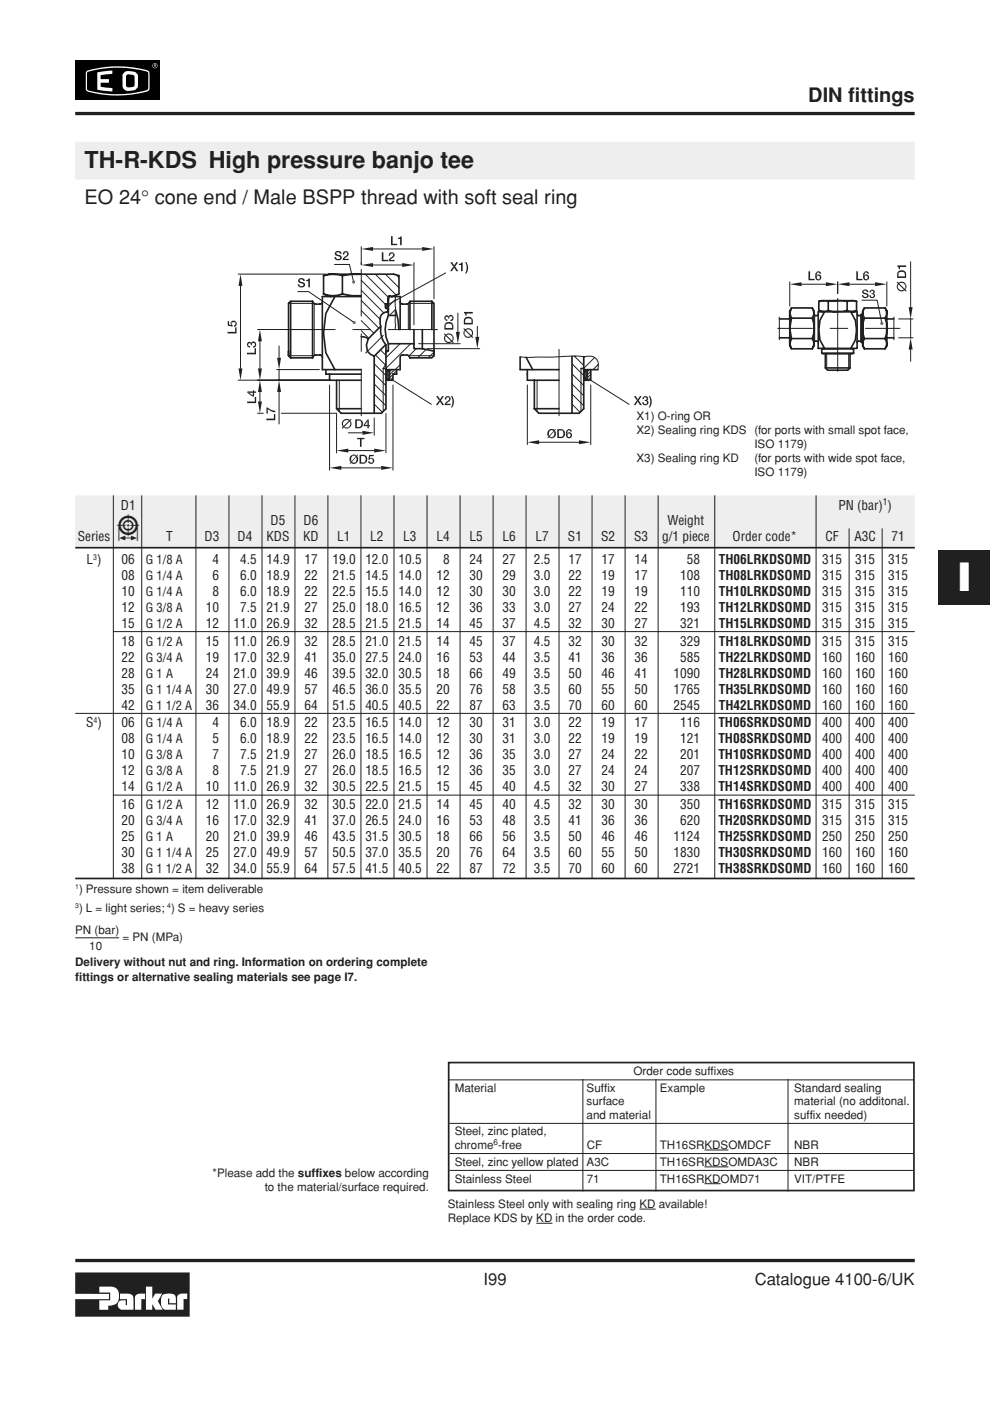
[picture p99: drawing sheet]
<svg xmlns="http://www.w3.org/2000/svg" width="210mm" height="297mm" viewBox="0 0 210 297" stroke-linecap="round" stroke-linejoin="round" font-family="sans-serif">
<defs><g id="words">
<text font-size="8.5" fill="#fff" x="203.1" y="125.2">I</text>
<text font-size="7.1" fill="#231f20" x="24.8" y="114.8">5</text>
<text font-size="4.9" fill="#231f20" x="17.9" y="35.6">TH-R-KDS High pressure banjo tee</text>
<g font-size="4.2" fill="#231f20">
<text x="171.4" y="21.6">DIN fittings</text>
<text x="17.9" y="43.3">EO 24° cone end / Male BSPP thread with soft seal ring</text>
</g>
<g font-size="3.5" fill="#231f20">
<text x="102.5" y="272.4">I99</text>
<text x="160" y="272.4">Catalogue 4100-6/UK</text>
</g>
<g font-size="2.8" fill="#231f20">
<text x="25.6" y="108">D1</text>
<text x="57.4" y="111.4">D5</text>
<text x="64.4" y="111.4">D6</text>
<text x="141.5" y="111.4">Weight</text>
<text x="177.7" y="108">PN (bar) )</text>
<text x="16.5" y="114.8">Series</text>
<text x="18.4" y="119.6">L )</text>
<text x="25.8" y="119.6">06</text>
<text x="35.2" y="114.8">T</text>
<text x="43.4" y="114.8">D3</text>
<text x="45" y="119.6">4</text>
<text x="50.4" y="114.8">D4</text>
<text x="50.9" y="119.6">4.5</text>
<text x="56.5" y="119.6">14.9</text>
<text x="56.5" y="114.8">KDS</text>
<text x="64.3" y="114.8">KD</text>
<text x="64.5" y="119.6">17</text>
<text x="70.5" y="119.6">19.0</text>
<text x="71.5" y="114.8">L1</text>
<text x="77.5" y="119.6">12.0</text>
<text x="78.5" y="114.8">L2</text>
<text x="84.5" y="119.6">10.5</text>
<text x="85.5" y="114.8">L3</text>
<text x="92.5" y="114.8">L4</text>
<text x="93.9" y="119.6">8</text>
<text x="99.5" y="114.8">L5</text>
<text x="99.5" y="119.6">24</text>
<text x="106.5" y="114.8">L6</text>
<text x="106.5" y="119.6">27</text>
<text x="113.2" y="119.6">2.5</text>
<text x="113.5" y="114.8">L7</text>
<text x="120.4" y="114.8">S1</text>
<text x="120.5" y="119.6">17</text>
<text x="127.4" y="114.8">S2</text>
<text x="127.5" y="119.6">17</text>
<text x="134.4" y="114.8">S3</text>
<text x="134.5" y="119.6">14</text>
<text x="140.4" y="114.8">g/1 piece</text>
<text x="145.6" y="119.6">58</text>
<text x="152.4" y="119.6">TH06LRKDSOMD</text>
<text x="155.3" y="114.8">Order code*</text>
<text x="174.3" y="119.6">315</text>
<text x="175" y="114.8">CF</text>
<text x="181.2" y="114.8">A3C</text>
<text x="181.3" y="119.6">315</text>
<text x="188.3" y="119.6">315</text>
<text x="189" y="114.8">71</text>
<text x="25.8" y="123">08</text>
<text x="45" y="123">6</text>
<text x="50.9" y="123">6.0</text>
<text x="56.5" y="123">18.9</text>
<text x="64.5" y="123">22</text>
<text x="70.5" y="123">21.5</text>
<text x="77.5" y="123">14.5</text>
<text x="84.5" y="123">14.0</text>
<text x="92.5" y="123">12</text>
<text x="99.5" y="123">30</text>
<text x="106.5" y="123">29</text>
<text x="113.2" y="123">3.0</text>
<text x="120.5" y="123">22</text>
<text x="127.5" y="123">19</text>
<text x="134.5" y="123">17</text>
<text x="144.2" y="123">108</text>
<text x="152.4" y="123">TH08LRKDSOMD</text>
<text x="174.3" y="123">315</text>
<text x="181.3" y="123">315</text>
<text x="188.3" y="123">315</text>
<text x="25.8" y="126.3">10</text>
<text x="25.8" y="129.7">12</text>
<text x="43.6" y="129.7">10</text>
<text x="45" y="126.3">8</text>
<text x="50.9" y="126.3">6.0</text>
<text x="50.9" y="129.7">7.5</text>
<text x="56.5" y="126.3">18.9</text>
<text x="56.5" y="129.7">21.9</text>
<text x="64.5" y="126.3">22</text>
<text x="64.5" y="129.7">27</text>
<text x="70.5" y="126.3">22.5</text>
<text x="70.5" y="129.7">25.0</text>
<text x="77.5" y="126.3">15.5</text>
<text x="77.5" y="129.7">18.0</text>
<text x="84.5" y="126.3">14.0</text>
<text x="84.5" y="129.7">16.5</text>
<text x="92.5" y="126.3">12</text>
<text x="92.5" y="129.7">12</text>
<text x="99.5" y="126.3">30</text>
<text x="99.5" y="129.7">36</text>
<text x="106.5" y="126.3">30</text>
<text x="106.5" y="129.7">33</text>
<text x="113.2" y="129.7">3.0</text>
<text x="113.2" y="126.3">3.0</text>
<text x="120.5" y="129.7">27</text>
<text x="120.5" y="126.3">22</text>
<text x="127.5" y="129.7">24</text>
<text x="127.5" y="126.3">19</text>
<text x="134.5" y="126.3">19</text>
<text x="134.5" y="129.7">22</text>
<text x="144.2" y="126.3">110</text>
<text x="144.2" y="129.7">193</text>
<text x="152.4" y="126.3">TH10LRKDSOMD</text>
<text x="152.4" y="129.7">TH12LRKDSOMD</text>
<text x="174.3" y="126.3">315</text>
<text x="174.3" y="129.7">315</text>
<text x="181.3" y="126.3">315</text>
<text x="181.3" y="129.7">315</text>
<text x="188.3" y="126.3">315</text>
<text x="188.3" y="129.7">315</text>
<text x="25.8" y="133.1">15</text>
<text x="25.8" y="136.9">18</text>
<text x="43.6" y="133.1">12</text>
<text x="43.6" y="136.9">15</text>
<text x="49.5" y="133.1">11.0</text>
<text x="49.5" y="136.9">11.0</text>
<text x="56.5" y="133.1">26.9</text>
<text x="56.5" y="136.9">26.9</text>
<text x="64.5" y="133.1">32</text>
<text x="64.5" y="136.9">32</text>
<text x="70.5" y="133.1">28.5</text>
<text x="70.5" y="136.9">28.5</text>
<text x="77.5" y="133.1">21.5</text>
<text x="77.5" y="136.9">21.0</text>
<text x="84.5" y="133.1">21.5</text>
<text x="84.5" y="136.9">21.5</text>
<text x="92.5" y="133.1">14</text>
<text x="92.5" y="136.9">14</text>
<text x="99.5" y="133.1">45</text>
<text x="99.5" y="136.9">45</text>
<text x="106.5" y="133.1">37</text>
<text x="106.5" y="136.9">37</text>
<text x="113.2" y="133.1">4.5</text>
<text x="113.2" y="136.9">4.5</text>
<text x="120.5" y="133.1">32</text>
<text x="120.5" y="136.9">32</text>
<text x="127.5" y="133.1">30</text>
<text x="127.5" y="136.9">30</text>
<text x="134.5" y="133.1">27</text>
<text x="134.5" y="136.9">32</text>
<text x="144.2" y="133.1">321</text>
<text x="144.2" y="136.9">329</text>
<text x="152.4" y="133.1">TH15LRKDSOMD</text>
<text x="152.4" y="136.9">TH18LRKDSOMD</text>
<text x="174.3" y="133.1">315</text>
<text x="174.3" y="136.9">315</text>
<text x="181.3" y="133.1">315</text>
<text x="181.3" y="136.9">315</text>
<text x="188.3" y="133.1">315</text>
<text x="188.3" y="136.9">315</text>
<text x="25.8" y="140.3">22</text>
<text x="25.8" y="143.7">28</text>
<text x="43.6" y="140.3">19</text>
<text x="43.6" y="143.7">24</text>
<text x="49.5" y="140.3">17.0</text>
<text x="49.5" y="143.7">21.0</text>
<text x="56.5" y="140.3">32.9</text>
<text x="56.5" y="143.7">39.9</text>
<text x="64.5" y="140.3">41</text>
<text x="64.5" y="143.7">46</text>
<text x="70.5" y="140.3">35.0</text>
<text x="70.5" y="143.7">39.5</text>
<text x="77.5" y="140.3">27.5</text>
<text x="77.5" y="143.7">32.0</text>
<text x="84.5" y="140.3">24.0</text>
<text x="84.5" y="143.7">30.5</text>
<text x="92.5" y="140.3">16</text>
<text x="92.5" y="143.7">18</text>
<text x="99.5" y="140.3">53</text>
<text x="99.5" y="143.7">66</text>
<text x="106.5" y="140.3">44</text>
<text x="106.5" y="143.7">49</text>
<text x="113.2" y="140.3">3.5</text>
<text x="113.2" y="143.7">3.5</text>
<text x="120.5" y="140.3">41</text>
<text x="120.5" y="143.7">50</text>
<text x="127.5" y="140.3">36</text>
<text x="127.5" y="143.7">46</text>
<text x="134.5" y="140.3">36</text>
<text x="134.5" y="143.7">41</text>
<text x="142.8" y="143.7">1090</text>
<text x="144.2" y="140.3">585</text>
<text x="152.4" y="140.3">TH22LRKDSOMD</text>
<text x="152.4" y="143.7">TH28LRKDSOMD</text>
<text x="174.3" y="140.3">160</text>
<text x="174.3" y="143.7">160</text>
<text x="181.3" y="140.3">160</text>
<text x="181.3" y="143.7">160</text>
<text x="188.3" y="140.3">160</text>
<text x="188.3" y="143.7">160</text>
<text x="25.8" y="147.1">35</text>
<text x="43.6" y="147.1">30</text>
<text x="49.5" y="147.1">27.0</text>
<text x="56.5" y="147.1">49.9</text>
<text x="64.5" y="147.1">57</text>
<text x="70.5" y="147.1">46.5</text>
<text x="77.5" y="147.1">36.0</text>
<text x="84.5" y="147.1">35.5</text>
<text x="92.5" y="147.1">20</text>
<text x="99.5" y="147.1">76</text>
<text x="106.5" y="147.1">58</text>
<text x="113.2" y="147.1">3.5</text>
<text x="120.5" y="147.1">60</text>
<text x="127.5" y="147.1">55</text>
<text x="134.5" y="147.1">50</text>
<text x="142.8" y="147.1">1765</text>
<text x="152.4" y="147.1">TH35LRKDSOMD</text>
<text x="174.3" y="147.1">160</text>
<text x="181.3" y="147.1">160</text>
<text x="188.3" y="147.1">160</text>
<text x="18.3" y="154.2">S )</text>
<text x="25.8" y="150.4">42</text>
<text x="25.8" y="154.2">06</text>
<text x="43.6" y="150.4">36</text>
<text x="45" y="154.2">4</text>
<text x="49.5" y="150.4">34.0</text>
<text x="50.9" y="154.2">6.0</text>
<text x="56.5" y="150.4">55.9</text>
<text x="56.5" y="154.2">18.9</text>
<text x="64.5" y="150.4">64</text>
<text x="64.5" y="154.2">22</text>
<text x="70.5" y="150.4">51.5</text>
<text x="70.5" y="154.2">23.5</text>
<text x="77.5" y="150.4">40.5</text>
<text x="77.5" y="154.2">16.5</text>
<text x="84.5" y="150.4">40.5</text>
<text x="84.5" y="154.2">14.0</text>
<text x="92.5" y="150.4">22</text>
<text x="92.5" y="154.2">12</text>
<text x="99.5" y="150.4">87</text>
<text x="99.5" y="154.2">30</text>
<text x="106.5" y="150.4">63</text>
<text x="106.5" y="154.2">31</text>
<text x="113.2" y="150.4">3.5</text>
<text x="113.2" y="154.2">3.0</text>
<text x="120.5" y="150.4">70</text>
<text x="120.5" y="154.2">22</text>
<text x="127.5" y="150.4">60</text>
<text x="127.5" y="154.2">19</text>
<text x="134.5" y="150.4">60</text>
<text x="134.5" y="154.2">17</text>
<text x="142.8" y="150.4">2545</text>
<text x="144.2" y="154.2">116</text>
<text x="152.3" y="154.2">TH06SRKDSOMD</text>
<text x="152.4" y="150.4">TH42LRKDSOMD</text>
<text x="174.3" y="154.2">400</text>
<text x="174.3" y="150.4">160</text>
<text x="181.3" y="150.4">160</text>
<text x="181.3" y="154.2">400</text>
<text x="188.3" y="150.4">160</text>
<text x="188.3" y="154.2">400</text>
<text x="25.8" y="157.6">08</text>
<text x="25.8" y="161">10</text>
<text x="45" y="157.6">5</text>
<text x="45" y="161">7</text>
<text x="50.9" y="157.6">6.0</text>
<text x="50.9" y="161">7.5</text>
<text x="56.5" y="157.6">18.9</text>
<text x="56.5" y="161">21.9</text>
<text x="64.5" y="157.6">22</text>
<text x="64.5" y="161">27</text>
<text x="70.5" y="157.6">23.5</text>
<text x="70.5" y="161">26.0</text>
<text x="77.5" y="157.6">16.5</text>
<text x="77.5" y="161">18.5</text>
<text x="84.5" y="157.6">14.0</text>
<text x="84.5" y="161">16.5</text>
<text x="92.5" y="157.6">12</text>
<text x="92.5" y="161">12</text>
<text x="99.5" y="157.6">30</text>
<text x="99.5" y="161">36</text>
<text x="106.5" y="157.6">31</text>
<text x="106.5" y="161">35</text>
<text x="113.2" y="157.6">3.0</text>
<text x="113.2" y="161">3.0</text>
<text x="120.5" y="157.6">22</text>
<text x="120.5" y="161">27</text>
<text x="127.5" y="157.6">19</text>
<text x="127.5" y="161">24</text>
<text x="134.5" y="157.6">19</text>
<text x="134.5" y="161">22</text>
<text x="144.2" y="157.6">121</text>
<text x="144.2" y="161">201</text>
<text x="152.3" y="157.6">TH08SRKDSOMD</text>
<text x="152.3" y="161">TH10SRKDSOMD</text>
<text x="174.3" y="157.6">400</text>
<text x="174.3" y="161">400</text>
<text x="181.3" y="157.6">400</text>
<text x="181.3" y="161">400</text>
<text x="188.3" y="157.6">400</text>
<text x="188.3" y="161">400</text>
<text x="25.8" y="164.4">12</text>
<text x="25.8" y="167.8">14</text>
<text x="43.6" y="167.8">10</text>
<text x="45" y="164.4">8</text>
<text x="49.5" y="167.8">11.0</text>
<text x="50.9" y="164.4">7.5</text>
<text x="56.5" y="164.4">21.9</text>
<text x="56.5" y="167.8">26.9</text>
<text x="64.5" y="164.4">27</text>
<text x="64.5" y="167.8">32</text>
<text x="70.5" y="164.4">26.0</text>
<text x="70.5" y="167.8">30.5</text>
<text x="77.5" y="164.4">18.5</text>
<text x="77.5" y="167.8">22.5</text>
<text x="84.5" y="164.4">16.5</text>
<text x="84.5" y="167.8">21.5</text>
<text x="92.5" y="164.4">12</text>
<text x="92.5" y="167.8">15</text>
<text x="99.5" y="164.4">36</text>
<text x="99.5" y="167.8">45</text>
<text x="106.5" y="164.4">35</text>
<text x="106.5" y="167.8">40</text>
<text x="113.2" y="167.8">4.5</text>
<text x="113.2" y="164.4">3.0</text>
<text x="120.5" y="167.8">32</text>
<text x="120.5" y="164.4">27</text>
<text x="127.5" y="167.8">30</text>
<text x="127.5" y="164.4">24</text>
<text x="134.5" y="164.4">24</text>
<text x="134.5" y="167.8">27</text>
<text x="144.2" y="164.4">207</text>
<text x="144.2" y="167.8">338</text>
<text x="152.3" y="164.4">TH12SRKDSOMD</text>
<text x="152.3" y="167.8">TH14SRKDSOMD</text>
<text x="174.3" y="164.4">400</text>
<text x="174.3" y="167.8">400</text>
<text x="181.3" y="164.4">400</text>
<text x="181.3" y="167.8">400</text>
<text x="188.3" y="164.4">400</text>
<text x="188.3" y="167.8">400</text>
<text x="25.8" y="171.6">16</text>
<text x="43.6" y="171.6">12</text>
<text x="49.5" y="171.6">11.0</text>
<text x="56.5" y="171.6">26.9</text>
<text x="64.5" y="171.6">32</text>
<text x="70.5" y="171.6">30.5</text>
<text x="77.5" y="171.6">22.0</text>
<text x="84.5" y="171.6">21.5</text>
<text x="92.5" y="171.6">14</text>
<text x="99.5" y="171.6">45</text>
<text x="106.5" y="171.6">40</text>
<text x="113.2" y="171.6">4.5</text>
<text x="120.5" y="171.6">32</text>
<text x="127.5" y="171.6">30</text>
<text x="134.5" y="171.6">30</text>
<text x="144.2" y="171.6">350</text>
<text x="152.3" y="171.6">TH16SRKDSOMD</text>
<text x="174.3" y="171.6">315</text>
<text x="181.3" y="171.6">315</text>
<text x="188.3" y="171.6">315</text>
<text x="25.8" y="175">20</text>
<text x="25.8" y="178.3">25</text>
<text x="43.6" y="175">16</text>
<text x="43.6" y="178.3">20</text>
<text x="49.5" y="175">17.0</text>
<text x="49.5" y="178.3">21.0</text>
<text x="56.5" y="175">32.9</text>
<text x="56.5" y="178.3">39.9</text>
<text x="64.5" y="175">41</text>
<text x="64.5" y="178.3">46</text>
<text x="70.5" y="175">37.0</text>
<text x="70.5" y="178.3">43.5</text>
<text x="77.5" y="175">26.5</text>
<text x="77.5" y="178.3">31.5</text>
<text x="84.5" y="175">24.0</text>
<text x="84.5" y="178.3">30.5</text>
<text x="92.5" y="175">16</text>
<text x="92.5" y="178.3">18</text>
<text x="99.5" y="175">53</text>
<text x="99.5" y="178.3">66</text>
<text x="106.5" y="175">48</text>
<text x="106.5" y="178.3">56</text>
<text x="113.2" y="175">3.5</text>
<text x="113.2" y="178.3">3.5</text>
<text x="120.5" y="175">41</text>
<text x="120.5" y="178.3">50</text>
<text x="127.5" y="175">36</text>
<text x="127.5" y="178.3">46</text>
<text x="134.5" y="175">36</text>
<text x="134.5" y="178.3">46</text>
<text x="142.8" y="178.3">1124</text>
<text x="144.2" y="175">620</text>
<text x="152.3" y="175">TH20SRKDSOMD</text>
<text x="152.3" y="178.3">TH25SRKDSOMD</text>
<text x="174.3" y="175">315</text>
<text x="174.3" y="178.3">250</text>
<text x="181.3" y="175">315</text>
<text x="181.3" y="178.3">250</text>
<text x="188.3" y="175">315</text>
<text x="188.3" y="178.3">250</text>
<text x="25.8" y="185.1">38</text>
<text x="25.8" y="181.7">30</text>
<text x="43.6" y="181.7">25</text>
<text x="43.6" y="185.1">32</text>
<text x="49.5" y="181.7">27.0</text>
<text x="49.5" y="185.1">34.0</text>
<text x="56.5" y="181.7">49.9</text>
<text x="56.5" y="185.1">55.9</text>
<text x="64.5" y="181.7">57</text>
<text x="64.5" y="185.1">64</text>
<text x="70.5" y="181.7">50.5</text>
<text x="70.5" y="185.1">57.5</text>
<text x="77.5" y="181.7">37.0</text>
<text x="77.5" y="185.1">41.5</text>
<text x="84.5" y="181.7">35.5</text>
<text x="84.5" y="185.1">40.5</text>
<text x="92.5" y="181.7">20</text>
<text x="92.5" y="185.1">22</text>
<text x="99.5" y="181.7">76</text>
<text x="99.5" y="185.1">87</text>
<text x="106.5" y="181.7">64</text>
<text x="106.5" y="185.1">72</text>
<text x="113.2" y="181.7">3.5</text>
<text x="113.2" y="185.1">3.5</text>
<text x="120.5" y="181.7">60</text>
<text x="120.5" y="185.1">70</text>
<text x="127.5" y="181.7">55</text>
<text x="127.5" y="185.1">60</text>
<text x="134.5" y="181.7">50</text>
<text x="134.5" y="185.1">60</text>
<text x="142.8" y="181.7">1830</text>
<text x="142.8" y="185.1">2721</text>
<text x="152.3" y="181.7">TH30SRKDSOMD</text>
<text x="152.3" y="185.1">TH38SRKDSOMD</text>
<text x="174.3" y="181.7">160</text>
<text x="174.3" y="185.1">160</text>
<text x="181.3" y="181.7">160</text>
<text x="181.3" y="185.1">160</text>
<text x="188.3" y="181.7">160</text>
<text x="188.3" y="185.1">160</text>
</g>
<g font-size="2.6" fill="#231f20">
<text x="30.9" y="119.6">G 1/8 A</text>
<text x="30.9" y="123">G 1/4 A</text>
<text x="30.9" y="126.3">G 1/4 A</text>
<text x="30.9" y="129.7">G 3/8 A</text>
<text x="30.9" y="133.1">G 1/2 A</text>
<text x="30.9" y="136.9">G 1/2 A</text>
<text x="30.9" y="140.3">G 3/4 A</text>
<text x="30.9" y="143.7">G 1 A</text>
<text x="30.9" y="147.1">G 1 1/4 A</text>
<text x="30.9" y="150.4">G 1 1/2 A</text>
<text x="30.9" y="154.2">G 1/4 A</text>
<text x="30.9" y="157.6">G 1/4 A</text>
<text x="30.9" y="161">G 3/8 A</text>
<text x="30.9" y="164.4">G 3/8 A</text>
<text x="30.9" y="167.8">G 1/2 A</text>
<text x="30.9" y="171.6">G 1/2 A</text>
<text x="30.9" y="175">G 3/4 A</text>
<text x="30.9" y="178.3">G 1 A</text>
<text x="30.9" y="181.7">G 1 1/4 A</text>
<text x="30.9" y="185.1">G 1 1/2 A</text>
</g>
<g font-size="2.5" fill="#231f20">
<text x="134.9" y="89">X1) O-ring OR</text>
<text x="134.9" y="92">X2) Sealing ring KDS (for ports with small spot face,</text>
<text x="159.9" y="95">ISO 1179)</text>
<text x="134.9" y="98">X3) Sealing ring KD</text>
<text x="159.9" y="101">ISO 1179)</text>
<text x="159.9" y="98">(for ports with wide spot face,</text>
<text x="16.8" y="189.4">) Pressure shown = item deliverable</text>
<text x="15.9" y="197.9">PN (bar)</text>
<text x="16.8" y="193.4">) L = light series; ) S = heavy series</text>
<text x="18.9" y="201.4">10</text>
<text x="26" y="199.4">= PN (MPa)</text>
<text x="15.9" y="204.9">Delivery without nut and ring. Information on ordering complete</text>
<text x="15.9" y="207.9">fittings or alternative sealing materials see page I7.</text>
<text x="134.3" y="227.9">Order code suffixes</text>
<text x="96.4" y="231.5">Material</text>
<text x="124.4" y="231.5">Suffix</text>
<text x="139.9" y="231.5">Example</text>
<text x="168.4" y="231.5">Standard sealing</text>
<text x="124.4" y="234.4">surface</text>
<text x="124.4" y="237.2">and material</text>
<text x="168.4" y="234.4">material (no additonal.</text>
<text x="168.4" y="237.2">suffix needed)</text>
<text x="96.4" y="243.6">chrome -free</text>
<text x="96.4" y="240.7">Steel, zinc plated,</text>
<text x="124.4" y="243.6">CF</text>
<text x="139.9" y="243.6">TH16SRKDSOMDCF</text>
<text x="168.4" y="243.6">NBR</text>
<text x="45.1" y="249.6">*Please add the suffixes below according</text>
<text x="96.4" y="247.2">Steel, zinc yellow plated A3C</text>
<text x="96.4" y="250.7">Stainless Steel</text>
<text x="124.4" y="250.7">71</text>
<text x="139.9" y="247.2">TH16SRKDSOMDA3C</text>
<text x="139.9" y="250.7">TH16SRKDOMD71</text>
<text x="168.4" y="250.7">VIT/PTFE</text>
<text x="168.4" y="247.2">NBR</text>
<text x="56.1" y="252.6">to the material/surface required.</text>
<text x="94.9" y="256.1">Stainless Steel only with sealing ring KD available!</text>
<text x="94.9" y="259.1">Replace KDS by KD in the order code.</text>
</g>
<text font-size="2" fill="#231f20" x="187.2" y="107.1">1</text>
<g font-size="1.7" fill="#231f20">
<text x="19.8" y="118.6">3</text>
<text x="19.8" y="153.3">4</text>
<text x="104.6" y="242.8">6</text>
</g>
<g font-size="1.4" fill="#231f20">
<text x="15.9" y="188.6">1</text>
<text x="15.9" y="192.6">3</text>
<text x="35.5" y="192.6">4</text>
</g>
</g></defs>
<path d="M208.9 11.1h1.1M208.9 285.9h1.1" fill="none" stroke="#000" stroke-width=".21"/>
<g fill="#fff">
<path d="M206 9.6h3.9v3h-3.9z"/>
<path d="M206 284.5h3.9v3h-3.9z"/>
<path d="M204.2 288.5h5.7v7h-5.7z"/>
<path d="M204.2 1.6h5.7v7h-5.7z"/>
</g>
<path d="M16 12.9h18v8.3h-18z" fill="#000"/>
<circle cx="32.9" cy="13.9" r=".54" fill="#fff"/>
<circle cx="32.9" cy="13.9" r=".46" fill="#000"/>
<path d="M32.6 13.7l.5 .1v.4l-.4-.2-.1 .2z" fill="#fff"/>
<path d="M32.7 13.8l.3 .1h-.3z" fill="#000"/>
<path d="M18.4 15.1a21.9 21.9 0 0 1 13.1 0l.2 .7-.1 3.3a6.5 6.5 0 0 1-3.5 .9 20.9 20.9 0 0 1-9.8-.8l-.1-.3v-3.5z" fill="#fff"/>
<path d="M18.5 15.3a22 22 0 0 1 12.8 0l.1 .3v3.3a19.8 19.8 0 0 1-9 .9h-.6a7.4 7.4 0 0 1-3.3-.9z" fill="#000"/>
<g fill="#fff">
<path d="M20.6 15.3l3.2-.3v.7l-2.5 .3v.8h1.8v.7h-1.8v.9l2.5 .3v.7l-3.2-.4z"/>
<path d="M26.2 15.5a2.43 2.43 0 0 1 2.9 .2l.2 .5-.2 2.4a2.34 2.34 0 0 1-2.9 .2l-.2-.5v-2.3z"/>
</g>
<path d="M26.8 15.9l.5-.1a1 1 0 0 1 1.2 .5v1.7a1.21 1.21 0 0 1-1.6 .4l-.2-.3z" fill="#000"/>
<path d="M15.9 269.8h24.3v9.4h-24.3v-3.8h7.2v-1.1h-7.2z" fill="#231f20"/>
<g fill="#fff">
<path d="M21.1 272.8h1.9a1.8 1.8 0 0 1 2.2 2.1 1.85 1.85 0 0 1-2.3 1.9v.9h-1.8v-2h2.3v-1.7h-2.3z"/>
<path d="M30.9 272.8h1.4v2.6l.6-1.1h1.5l-.9 1.6 1 1.8h-1.5l-.7-1.2v1.2h-1.4z"/>
<path d="M34.4 274.6a2.29 2.29 0 0 1 2.8 .2l.1 1.5h-1.4v-1h-.3v1.3h1.7v1.1l-2.5-.1a2.51 2.51 0 0 1-.4-3z"/>
<path d="M28.7 274.7l.9-.4h1.1v1.1h-.7v2.3h-1.4v-2.7z"/>
<path d="M25.4 274.3a3.5 3.5 0 0 1 2.8 .5l.1 2.9h-2.6a1.07 1.07 0 0 1-.7-1.4 1.07 1.07 0 0 1 1.5-.6h.2v1h.2v-1.3h-1.5z"/>
<path d="M37.7 274.7l.8-.4h1.2v1.1h-.8v2.3h-1.3v-2.7z"/>
</g>
<path d="M198.9 116.7h11v11.6h-11z" fill="#231f20"/>
<path d="M15.9 24.1h178M16 267.3h178" fill="none" stroke="#231f20" stroke-width=".7" stroke-linecap="butt"/>
<path d="M177.6 59.8v2.4M188 59.8v5.1M180.1 60.3h5.4" fill="none" stroke="#231f20" stroke-width=".21"/>
<g fill="#231f20">
<path d="M185.5 59.8l2.5 .5-2.5 .4z"/>
<path d="M177.6 60.3l2.5-.5v.9z"/>
<path d="M181.6 57.5h.3v1.6h1v.3h-1.3z" fill-rule="evenodd"/>
<path d="M183 58.4h.6a.39 .39 0 0 0-.3 .4 .39 .39 0 0 0 .3 .4h.6l-.3 .2a.75 .75 0 0 1-.8-.2 .75 .75 0 0 1-.1-.8z" fill-rule="evenodd"/>
<path d="M183 58.4h.3a.59 .59 0 0 1 .8 0 .59 .59 0 0 1 .1 .8h-.6a.39 .39 0 0 0 .4-.4 .39 .39 0 0 0-.4-.4z" fill-rule="evenodd"/>
<path d="M183.2 57.7l.5 .1-.3 .1-.1 .5h-.3z" fill-rule="evenodd"/>
<path d="M183.2 57.7a.58 .58 0 0 1 .6-.2 .58 .58 0 0 1 .4 .5z" fill-rule="evenodd"/>
</g>
<path d="M182.7 63.6h3.3l.6 3.3" fill="none" stroke="#231f20" stroke-width=".21"/>
<g fill="#231f20">
<path d="M187 68.6h.3z"/>
<path d="M187 68.6l.2-.2z"/>
<path d="M187.2 68.4l-.2 .2z"/>
<path d="M187.1 68.3l-.1 .3z"/>
<path d="M187 68.3v.3z"/>
<path d="M186.9 68.3l.1 .3z"/>
<path d="M186.8 68.3l.2 .3z"/>
<path d="M186.8 68.4l.2 .2z"/>
<path d="M186.7 68.4l.3 .2z"/>
<path d="M186.7 68.5l.3 .1z"/>
<path d="M186.7 68.6h.3z"/>
<path d="M186.7 68.7l.3-.1z"/>
<path d="M186.8 68.8l.2-.2z"/>
<path d="M187 68.6l-.2 .3z"/>
<path d="M187 68.6v.3z"/>
<path d="M187 68.6l.1 .3z"/>
<path d="M187 68.6l.2 .2z"/>
<path d="M187 68.6l.3 .1z"/>
</g>
<path d="M186.6 66.9l.3 1.4" fill="none" stroke="#231f20" stroke-width=".21"/>
<g fill="#231f20">
<path d="M182.7 62.6h.3l.1 .2 .4 .2h-.6z" fill-rule="evenodd"/>
<path d="M182.9 61.6h.5a.28 .28 0 0 0-.3 .4 .28 .28 0 0 0 .4 .1l.5 .2 .2 .4-.2 .3-.3 .2h-.5l-.3-.2h.6a.32 .32 0 0 0 .3-.4 .32 .32 0 0 0-.4-.2l-.2-.1a.44 .44 0 0 1-.3-.7z" fill-rule="evenodd"/>
<path d="M182.9 61.5l.8-.1 .3 .2 .1 .3h-.3l-.2-.3z" fill-rule="evenodd"/>
<path d="M184.3 62.6h.3l.2 .4h.6l-.1 .1a.61 .61 0 0 1-.7 .1 .61 .61 0 0 1-.3-.6z" fill-rule="evenodd"/>
<path d="M184.9 62.4h.5l.1 .2-.1 .4h-.5a.31 .31 0 0 0 .4-.4 .31 .31 0 0 0-.4-.2z" fill-rule="evenodd"/>
<path d="M184.8 62.2h.6h-.2l.2 .2h-.6z" fill-rule="evenodd"/>
<path d="M184.5 61.6h.4l-.3 .4h-.2z" fill-rule="evenodd"/>
<path d="M184.5 61.6l.3-.2a.48 .48 0 0 1 .5 .2 .48 .48 0 0 1 .1 .6h-.5a.26 .26 0 0 0 .3-.3 .26 .26 0 0 0-.3-.3z" fill-rule="evenodd"/>
</g>
<path d="M193.1 55.5v9.6M190.5 71.6h3.1M190.5 67.6h3.1M193.1 67.6v4M193.1 74.1v2.5" fill="none" stroke="#231f20" stroke-width=".21"/>
<g fill="#231f20">
<path d="M193.1 71.6l.4 2.5h-.8z"/>
<path d="M192.7 65.1h.8l-.4 2.5z"/>
<path d="M192 60.1l.2 .6-.2 .7z" fill-rule="evenodd"/>
<path d="M190.6 59.9a1.02 1.02 0 0 1 1.4 .2l-.1 .7v-.3a.78 .78 0 0 0-1.2-.4z" fill-rule="evenodd"/>
<path d="M190.4 60.8a.79 .79 0 0 0 1.2 .6l.1 .2-.2 .1h-.7l-.4-.3z" fill-rule="evenodd"/>
<path d="M190.4 60.1v1.3l-.3-.6z" fill-rule="evenodd"/>
<path d="M190.3 59.7l.2 .3 .1-.1 .1 .2 1.1 1.1 .2-1.1v1.3l.2 .2-.1 .2-.3-.2h-.1l-.1-.2-1.1-1.1-.1 1.1v-1.3l-.3-.2z" fill-rule="evenodd"/>
<path d="M190.5 57.5l.6-.2 .6 .1 .2 .1-.1 1.1v-.4a.59 .59 0 0 0-.8-.6 .54 .54 0 0 0-.5 .7z" fill-rule="evenodd"/>
<path d="M190.4 57.6l.1 1h1.3l.1-1.1 .2 .5v.9h-1.9v-1z" fill-rule="evenodd"/>
<path d="M190.3 56.3h1.8v.3h-1.3v.5h-.2z" fill-rule="evenodd"/>
</g>
<g fill="none" stroke="#231f20" stroke-width=".35">
<path d="M165.2 71.6h2.2v1.7v-3.7l.4 2.2M167.4 65.9v3.7l.4-2.1M167.4 65.9v1.7h-2.2M167.8 71.8l-.4 1.1 .4 1-.4-.6M167.8 65.3h4.4M167.8 67.5h4.4M167.8 73.9h4.4M167.8 71.8h4.4M167.8 65.3l-.4 1.1 .4 1.1M167.8 65.3l-.4 .6M172.2 65.3l.4 .6v3.7l-.1-1.1-.3-1M172.2 71.8l.3-1.1 .1-1.1v3.7l-.4 .6"/>
<path d="M172.2 71.8a1.8 1.8 0 0 1 0 2.1M172.2 65.3a1.8 1.8 0 0 1 0 2.2M172.6 66.6l.3 .3h.4l.2-.2M173.5 72.6l-.2-.3h-.4l-.3 .3M173.5 66.1h8.2v7.8h-8.2zM173.6 63.9v1.9M174.2 74v.9M174.2 74.9h6.8M174.6 73.9l-.4 .1M174.8 66.1a6.8 6.8 0 0 0 0 7.8M175 75v3l.5 .5h4.2l.5-.5M175 78h5.2"/>
<path d="M175.6 63.9l2-.1 2 .1v1.9M175.6 65.8a10.6 10.6 0 0 0 4 0M175.6 65.8a2.72 2.72 0 0 1-2 0l.8 .3M175.6 63.9l-1-.1-1 .1 .6-.2h6.8l.6 .2M175.6 63.9v1.9M179.6 65.8a2.72 2.72 0 0 0 2 0M179.6 63.9l1-.1 1 .1M180.2 75v3M180.4 66.1a6.8 6.8 0 0 1 0 7.8M180.6 73.9l.4 .1h-6.8M181 74v.9M181.6 63.9v1.9"/>
<path d="M181.6 65.8l-.7 .3M181.7 72.6l.2-.3h.4l.3 .3h.3M182.6 66.6v6M182.9 66.6h-.3l-.3 .3h-.4l-.2-.2M183.3 67.5a7.1 7.1 0 0 0 0 4.3M183.3 65.3a1.91 1.91 0 0 0 0 2.2M183.3 71.8a1.91 1.91 0 0 0 0 2.1M183.3 65.3h4.4M183.3 67.5h4.4M183.3 71.8h4.4M183.3 65.3l-.4 .6v7.4l.4 .6M187.7 67.5a7.1 7.1 0 0 1 0 4.3"/>
<path d="M187.7 65.3a1.91 1.91 0 0 1 0 2.2M187.7 71.8a1.91 1.91 0 0 1 0 2.1M187.7 65.3l.3 .6v7.4l-.3 .6h-4.4M188 71.6h1.5M188 67.6h1.5"/>
</g>
<g fill="none" stroke="#231f20" stroke-width=".21">
<path d="M167.4 59.8v5.1M177.6 59.8v2.4M164.9 69.6h7.3M165.2 67.2v4.8M169.9 60.3h5.2M172.6 72.4h.1M172.6 66.8h.1M172.7 66.9v5.5M175.3 75v3.3M176 69.6h3.7M177.6 63.2v15.6M179.9 75v3.3"/>
<path d="M182.5 72.4h.4M182.9 66.8l-.4 .1v5.5M183.5 69.6h7.3M189.5 67.2v4.8"/>
</g>
<g fill="#231f20">
<path d="M175.1 59.8l2.5 .5-2.5 .4z"/>
<path d="M167.4 60.3l2.5-.5v.9z"/>
<path d="M171.4 57.5h.4v1.6h.9v.3h-1.3z" fill-rule="evenodd"/>
<path d="M172.8 58.4h.7a.39 .39 0 0 0-.3 .4 .39 .39 0 0 0 .3 .4h.5a.67 .67 0 0 1-.8 .2 .67 .67 0 0 1-.4-.8z" fill-rule="evenodd"/>
<path d="M172.8 58.4h.3a.59 .59 0 0 1 .9 0 .59 .59 0 0 1 0 .8h-.5l.3-.3-.1-.4z" fill-rule="evenodd"/>
<path d="M173.1 57.7l.4 .1-.3 .1-.1 .5h-.3z" fill-rule="evenodd"/>
<path d="M173.1 57.7a.58 .58 0 0 1 .6-.2 .58 .58 0 0 1 .4 .5z" fill-rule="evenodd"/>
</g>
<path d="M71.4 87.7v8.3M73.9 95.5h5.4M81.8 87.7v8.3" fill="none" stroke="#231f20" stroke-width=".21"/>
<g fill="#231f20">
<path d="M71.4 95.5l2.5-.4v.9z"/>
<path d="M79.3 95.1l2.5 .4-2.5 .5z"/>
<path d="M75.7 92.8h1.6v.3h-.6v1.6h-.4v-1.6h-.6z" fill-rule="evenodd"/>
</g>
<path d="M73.9 91.8h2.9M79.3 88.6v3.7" fill="none" stroke="#231f20" stroke-width=".21"/>
<g fill="#231f20">
<path d="M76.8 91.3l2.5 .5-2.5 .4z"/>
<path d="M72.9 90.6h1.2l-.5 .3z" fill-rule="evenodd"/>
<path d="M74.1 89.4l.3-.1 .1 .2-.1 .8-.3 .3h-.6l.4-.1 .3-.4z" fill-rule="evenodd"/>
<path d="M72.8 89.1h.7l-.7 .3-.1 .5 .2 .4h-.3l-.1-.7z" fill-rule="evenodd"/>
<path d="M72.9 89.1a1.01 1.01 0 0 1 1.2-.1z" fill-rule="evenodd"/>
<path d="M72.9 89.1l1.2-.1 .3-.2 .1 .2-.2 .2 .1 .1-.3 .1-1.1 1.1 1.1 .1h-1.2l-.3 .3-.2-.2 .3-.2-.1-.2h.3l1.1-1.1z" fill-rule="evenodd"/>
<path d="M76 89.2l.7-.1 .2 1-.2 .5-1-.1 .7-.1 .2-.7a.52 .52 0 0 0-.6-.5z" fill-rule="evenodd"/>
<path d="M75.3 88.9h1l.4 .2-1 .1v1.3l.9 .1-.3 .2h-1z" fill-rule="evenodd"/>
<path d="M77.9 88.9h.3l-.9 1.2h1.1v.3h-.2v.4h-.3v-.4h-.8v-.3z" fill-rule="evenodd"/>
<path d="M78.2 88.9v1.2h-.9h.6v-.8z" fill-rule="evenodd"/>
</g>
<path d="M76.6 52.3v3.8M79.1 52.8h10.4M92 52.3v11" fill="none" stroke="#231f20" stroke-width=".21"/>
<g fill="#231f20">
<path d="M89.5 52.4l2.5 .4-2.5 .4z"/>
<path d="M76.6 52.8l2.5-.4v.8z"/>
<path d="M82.9 50.1h.3v1.6h1v.3h-1.3z" fill-rule="evenodd"/>
<path d="M84.4 50.4l.8-.3v1.9h-.4v-1.3h-.4z" fill-rule="evenodd"/>
</g>
<path d="M76.6 55.7v.4M79.1 56.2h6.2M87.8 55.7v13.2" fill="none" stroke="#231f20" stroke-width=".21"/>
<g fill="#231f20">
<path d="M85.3 55.8l2.5 .4-2.5 .4z"/>
<path d="M76.6 56.2l2.5-.4v.8z"/>
<path d="M80.9 53.5h.4v1.6h1v.3h-1.4z" fill-rule="evenodd"/>
<path d="M83 53.7h.6l.1 .4-.3 .4-.7 .6h1v.3h-1.3l.1-.5 .6-.5a.36 .36 0 0 0 .3-.4 .36 .36 0 0 0-.4-.3z" fill-rule="evenodd"/>
<path d="M82.6 53.7a.66 .66 0 0 1 1 0l-.7 .1-.2 .4h-.3z" fill-rule="evenodd"/>
</g>
<path d="M63.1 61.8h2.3l8.2 5.6" fill="none" stroke="#231f20" stroke-width=".21"/>
<g fill="#231f20">
<path d="M75.1 68.4h.3z"/>
<path d="M75.1 68.4l.3-.2z"/>
<path d="M75.3 68.2l-.2 .2z"/>
<path d="M75.3 68.1l-.2 .3z"/>
<path d="M75.2 68.1l-.1 .3z"/>
<path d="M75.1 68.1v.3z"/>
<path d="M75 68.1l.1 .3z"/>
<path d="M74.9 68.1l.2 .3z"/>
<path d="M74.9 68.2l.2 .2z"/>
<path d="M74.8 68.2l.3 .2z"/>
<path d="M74.8 68.3l.3 .1z"/>
<path d="M74.8 68.4h.3z"/>
<path d="M74.8 68.5l.3-.1z"/>
<path d="M75.1 68.4l-.2 .2z"/>
<path d="M75.1 68.4l-.1 .3z"/>
<path d="M75.1 68.4l.1 .3z"/>
<path d="M75.1 68.4l.2 .2z"/>
<path d="M75.1 68.4l.3 .1z"/>
</g>
<path d="M73.6 67.4l1.2 .8" fill="none" stroke="#231f20" stroke-width=".21"/>
<g fill="#231f20">
<path d="M63.1 60.3h.4l.1 .3 .3 .1h-.6z" fill-rule="evenodd"/>
<path d="M63.3 59.2h.6a.29 .29 0 0 0-.4 .3 .29 .29 0 0 0 .4 .3 .63 .63 0 0 1 .8 .7 .63 .63 0 0 1-1 .4l-.4-.2h.6a.33 .33 0 0 0 .4-.4 .33 .33 0 0 0-.4-.2 .56 .56 0 0 1-.6-.3 .56 .56 0 0 1 0-.6z" fill-rule="evenodd"/>
<path d="M63.3 59.2l.4-.2h.5l.3 .2 .1 .4h-.3l-.3-.4z" fill-rule="evenodd"/>
<path d="M64.9 59.4l.8-.4v1.9h-.3v-1.3h-.5z" fill-rule="evenodd"/>
</g>
<path d="M88.8 72.9h8.8M97.1 66.4v4" fill="none" stroke="#231f20" stroke-width=".21"/>
<g fill="#231f20">
<path d="M96.7 70.4h.8l-.4 2.5z"/>
<path d="M96 71.1l.2 .5-.2 .7z" fill-rule="evenodd"/>
<path d="M94.6 70.8l.6-.1 .5 .1 .3 .3-.1 .6-.3-.6-.5-.2-.4 .2z" fill-rule="evenodd"/>
<path d="M94.4 71.7v.2a.79 .79 0 0 0 1.2 .4l.1 .3-.2 .1-.8-.1-.3-.2z" fill-rule="evenodd"/>
<path d="M94.4 71.1v1.3l-.3-.6z" fill-rule="evenodd"/>
<path d="M94.1 70.8l.2-.1 .2 .2 .1-.1 .1 .3 1.1 1.1 .2-1.1v1.2l.2 .3-.1 .2-.3-.3-.1 .1-.1-.3-1.1-1-.1 1.1v-1.3z" fill-rule="evenodd"/>
<path d="M94.5 68.5l.6-.2 .6 .1 .2 .1-.1 1.1v-.4a.68 .68 0 0 0-.7-.6 .68 .68 0 0 0-.6 .6z" fill-rule="evenodd"/>
<path d="M94.5 68.5v1.1h1.3l.1-1.1 .2 .4v1h-1.9v-1z" fill-rule="evenodd"/>
<path d="M95.9 66.9l.3 .5a.61 .61 0 0 1-.7 .7v-.3l.4-.2z" fill-rule="evenodd"/>
<path d="M95.2 66.9h.7v.5a.33 .33 0 0 0-.4-.3 .33 .33 0 0 0-.3 .4z" fill-rule="evenodd"/>
<path d="M95 67l.1 .1 .1-.2 .1 .7h-.3z" fill-rule="evenodd"/>
<path d="M94.5 67.4l.3 .3v.3l-.3-.1z" fill-rule="evenodd"/>
<path d="M94.4 67l.6-.1v.6a.28 .28 0 0 0-.2-.4 .28 .28 0 0 0-.3 .3v.5l-.3-.4z" fill-rule="evenodd"/>
</g>
<path d="M82.3 72.9h5.5M86.7 64.2l.2-.3v6M86.9 63.9h4.7M87.8 72.9v1h1.7M87.8 69.9v3M89.5 73.9l2.5 .5M89.5 69.9v4M91.6 63.9l.4 .4v10.1M91.6 63.9v6M92 74.4v1l-.4 .5h-4.7l-.2-.5-.4-.1M92 74.4v1" fill="none" stroke="#231f20" stroke-width=".35"/>
<path d="M70.9 56.1h3.2l.5 2M86.6 64.5v5.4M86.6 64.3h5.4M86.6 75.4h5.4" fill="none" stroke="#231f20" stroke-width=".21"/>
<g fill="#231f20">
<path d="M75 59.8h.3z"/>
<path d="M75 59.8l.3-.1z"/>
<path d="M75.2 59.6l-.2 .2z"/>
<path d="M75.1 59.5l-.1 .3z"/>
<path d="M75 59.5v.3z"/>
<path d="M74.9 59.5l.1 .3z"/>
<path d="M74.8 59.5l.2 .3z"/>
<path d="M74.8 59.6l.2 .2z"/>
<path d="M74.7 59.6l.3 .2z"/>
<path d="M74.7 59.7l.3 .1z"/>
<path d="M74.7 59.8h.3z"/>
<path d="M74.7 59.9l.3-.1z"/>
<path d="M74.7 60l.3-.2z"/>
<path d="M75 59.8l-.2 .3z"/>
<path d="M75 59.8l-.1 .3z"/>
<path d="M75 59.8l.1 .3z"/>
<path d="M75 59.8l.3 .2z"/>
</g>
<path d="M74.6 58.1l.3 1.4" fill="none" stroke="#231f20" stroke-width=".21"/>
<g fill="#231f20">
<path d="M70.9 54.5h.3l.1 .3 .4 .1h-.7z" fill-rule="evenodd"/>
<path d="M71.1 53.5h.6a.28 .28 0 0 0-.4 .3 .28 .28 0 0 0 .4 .2l.2 .1a.61 .61 0 0 1 .5 .8 .61 .61 0 0 1-.9 .3l-.5-.3h.7a.33 .33 0 0 0 .4-.3 .33 .33 0 0 0-.4-.3 .56 .56 0 0 1-.6-.2 .56 .56 0 0 1 0-.6z" fill-rule="evenodd"/>
<path d="M71.1 53.4a.88 .88 0 0 1 1.1 0l.2 .4h-.3l-.2-.3z" fill-rule="evenodd"/>
<path d="M73.3 53.5h.5l.1 .5-.9 .9h.9v.2h-1.2l.1-.4 .7-.6a.35 .35 0 0 0 .1-.4 .35 .35 0 0 0-.3-.2z" fill-rule="evenodd"/>
<path d="M72.9 53.4a.67 .67 0 0 1 .9 .1h-.6l-.2 .5h-.3z" fill-rule="evenodd"/>
</g>
<path d="M90.5 73.9h11.2M101.2 69.2v2.2" fill="none" stroke="#231f20" stroke-width=".21"/>
<g fill="#231f20">
<path d="M100.8 71.4h.8l-.4 2.5z"/>
<path d="M100.1 70l.2 .5-.2 .8z" fill-rule="evenodd"/>
<path d="M98.8 69.7l.6-.1 .4 .1 .3 .3v.6l-.1-.4a.78 .78 0 0 0-1.2-.2z" fill-rule="evenodd"/>
<path d="M98.5 70.6v.2a.78 .78 0 0 0 1.2 .4l.1 .3a1.02 1.02 0 0 1-1.3-.2z" fill-rule="evenodd"/>
<path d="M98.5 70v1.3l-.2-.7z" fill-rule="evenodd"/>
<path d="M98.4 69.6l.2 .2 .2-.1v.3l1.1 1.1 .2-1.1v1.3l.2 .2-.1 .2-.3-.3-.1 .1-.1-.3-1-1-.2 1.1v-1.3l-.3-.3z" fill-rule="evenodd"/>
<path d="M98.6 67.4a1.21 1.21 0 0 1 1.4 0v1.1l-.1-.7-.4-.3a.63 .63 0 0 0-.9 .6z" fill-rule="evenodd"/>
<path d="M98.5 67.5l.1 1h1.4v-1.1l.2 .4v1h-1.9l.1-1z" fill-rule="evenodd"/>
<path d="M98.4 66.1h1.8v.4h-1.3v.4h-.2z" fill-rule="evenodd"/>
</g>
<path d="M69.1 78.4v.9h7.5M69.9 79.3v1.3h6.7" fill="none" stroke="#231f20" stroke-width=".35"/>
<path d="M82.4 78.4v2.2" fill="none" stroke="#231f20" stroke-width=".33"/>
<path d="M81.9 78.4h.7l-.3 1.1z" fill="#231f20"/>
<path d="M82.1 78.4v2.2" fill="none" stroke="#231f20" stroke-width=".33"/>
<path d="M82.3 79.5l.3 1.1h-.7z" fill="#231f20"/>
<g fill="none" stroke="#231f20" stroke-width=".35">
<path d="M68.6 58.4a7.5 7.5 0 0 1 4 0M68.6 58.4l1.1-.3h13.8l1.1 .3M68.6 58.4v3.9M72.6 58.4v3.9M76.6 58.2h-2l-2 .2M68.6 62.3a5.6 5.6 0 0 0 4 0M68.6 62.3l1.5 .6M71 62.9l-1.9 3.6-.5 4.1 .5 4.2 1.9 3.6M72.6 62.3l2 .4h2M76.6 71.4l.8 .1 .7 .3M76.6 62.9h-8.3v15.5h8.3M78.1 71.8l-.4 1.4 .2 1.3 .6 .6 .8 .4"/>
<path d="M79.3 75.5v12.1M80.6 67.6l.1 1.6a4.8 4.8 0 0 0 1.1 3.9M80.7 69.2l-2.6 2.6M81.2 78.1h.6M81.8 73.1v1.6l.5-.3h-.5M81.8 73.1l-2.5 2.4M81.9 78.4v2.2M82.3 66.9a7 7 0 0 0 0 6v1.5M82.3 62.9h2.5v7M82.6 78.4v2.2M83.9 65.7l.5 2.1 .2 2.1M84.1 78.4v.9h-.8v1.3h-1.5"/>
<path d="M84.6 62.3l-1.5 .6M86.3 75.3h-1.1l-.3 .3-.1 2.8h-3M71.4 80.6v6.1l.9 .9h8.6l.9-.9M71.4 86.7h5.2"/>
</g>
<g fill="none" stroke="#231f20" stroke-width=".21">
<path d="M76.6 59.4l5.1 5.2M76.6 57.1v9.9M77.4 58.1l4.9 4.9M79.6 58.1l4.4 4.5M81.7 58.1l2.9 2.9M84 58.3l.6 .6M60.6 69.9h10.5M74.8 69.9h3.8M76.6 61.6l4.8 4.8M76.6 63.7l4 4M76.6 65.8l3.7 3.8M76.6 68l2.7 2.6"/>
<path d="M76.6 70.1l1.6 1.6M76.6 70.8v3.7M76.6 78.3v9.9M79.3 77.1l2.5 2.5M79.3 79.3l2.5 2.5M79.6 75.3l2.2 2.2M80.7 74.2l1.1 1.1M81.3 71.1l-3.8 3.8M81.7 73.1l.1 .1M81.8 77.1l-.6 1v9.1M82.3 69.9h10.5M83 78.4l-.4 .4"/>
<path d="M83.3 79.4l-.7 .7M83.7 78.4l-1.1 1.1M83.8 62.9v7M84.1 78.6l-.7 .7M84.1 79.2l-.1 .1M71.9 80.6v6.6M79.3 81.4l2.5 2.5M79.3 83.5l2.5 2.5M79.3 85.7l1.8 1.7M83.3 80l-.6 .6"/>
</g>
<g fill="#231f20">
<path d="M82.3 64.5v.4z"/>
<path d="M82 64.4l.3 .1v.4z"/>
<path d="M82 64.4l.3 .5v.3z"/>
<path d="M81.8 64.5l.2-.1 .3 .8z"/>
<path d="M81.8 64.5l.5 .7-.3 .1z"/>
<path d="M81.8 64.5l.2 .8-.3-.6z"/>
<path d="M81.7 64.7l.3 .6-.2-.1z"/>
<path d="M81.7 64.7l.1 .5z"/>
</g>
<g fill="none" stroke="#231f20" stroke-width=".35">
<path d="M84.6 58.4v3.9M61.2 74.4v1v-1M61.2 75.4l.4 .5M61.6 75.9h4.7M61.6 63.9l-.4 .4v10.1M66.3 63.9h-4.7v12M66.3 63.9l.2 .4 .4 .2h1.1l.2-.2 .1-.3M66.3 63.9v12M68.3 75.8l-.1-.3-.2-.2h-1.1l-.4 .1-.2 .5M81.7 64.7l.3-.3 .3 .3M81.7 64.9l.3 .3 .3-.3M81.8 74.7v12"/>
<path d="M82.1 66.1h.1M82.1 66.1a1.49 1.49 0 0 0-1.5 1.5M82.5 62.9l-.2 .5v3.5h1.5M83.1 62.9l-.5-.2-.2 .1-.1 1.6-.6 .1v.8l.6 .1v.6l-.2 .1M84.8 64l.1 .3 .3 .2h1.2l.3-.3"/>
</g>
<g fill="none" stroke="#231f20" stroke-width=".21">
<path d="M94.5 57.9l-12.5 6.8M61.2 75.4h5.3M61.2 64.3h5.3M66.6 64.5v10.8M82.6 72.9l-.3 .2M83.8 63.5l-1.5 1.5M83.9 65.6l-1.3 1.3M84.8 72.9l-3 3M84.8 77.3l-1 1.1M87.1 72.9l-5.3 5.2M88.3 73.9l-1.6 1.6M90.3 74.1l-1.7 1.8"/>
<path d="M92 74.7l-1.2 1.2"/>
</g>
<g fill="#231f20">
<path d="M96.1 56.5l.2 .3-.5 .7h-.4z"/>
<path d="M95.5 55.6h.4l.4 .7-.2 .2z"/>
<path d="M96.7 55.6h.4l-.6 .9 .7 1h-.4l-.7-1z" fill-rule="evenodd"/>
<path d="M97.3 55.9l.8-.3v1.9h-.3v-1.3h-.5z" fill-rule="evenodd"/>
<path d="M98.6 55.5l.3 .2 .3 .9v.7l-.3 .7h-.3l.3-1.1z" fill-rule="evenodd"/>
</g>
<path d="M50.5 58.1h18.6M51 60.6v17.5M50.5 80.6h19.4" fill="none" stroke="#231f20" stroke-width=".21"/>
<g fill="#231f20">
<path d="M51 58.1l.4 2.5h-.8z"/>
<path d="M50.6 78.1h.8l-.4 2.5z"/>
<path d="M48.2 70.4h1.7v-1h.2v1.3h-1.9z" fill-rule="evenodd"/>
<path d="M50 68.1l.2 .3a.63 .63 0 0 1-.6 .9v-.3l.3-.2z" fill-rule="evenodd"/>
<path d="M49.1 68.1l.3-.1 .5 .1v.5a.4 .4 0 0 0-.4-.3 .4 .4 0 0 0-.4 .3z" fill-rule="evenodd"/>
<path d="M49.1 68.1l-.1 .8-.1-.4z" fill-rule="evenodd"/>
<path d="M48.3 68.1h.3v.7l.4 .1 .1-.8 .2 1.1-1-.2z" fill-rule="evenodd"/>
</g>
<path d="M54.6 80.6h15.3M55.1 83.1v2M59.7 87.6h11.6" fill="none" stroke="#231f20" stroke-width=".21"/>
<g fill="#231f20">
<path d="M55.1 80.6l.4 2.5h-.8z"/>
<path d="M54.7 85.1h.8l-.4 2.5z"/>
<path d="M52.4 85.1h1.6v-.9h.3v1.3h-1.9z" fill-rule="evenodd"/>
<path d="M52.4 83l1.2 .8v-1h.3v.2h.4v.3h-.4v.8h-.3l-1.2-.8z" fill-rule="evenodd"/>
<path d="M52.4 83h1.2v.8v-.5h-.8z" fill-rule="evenodd"/>
</g>
<path d="M58.7 78.4h9M59.2 73.4v2.5M59.2 78.4v2.2M54.6 87.6h1.2M58.7 80.6h11.2M59.2 83.1v6.8" fill="none" stroke="#231f20" stroke-width=".21"/>
<g fill="#231f20">
<path d="M58.8 75.9h.8l-.4 2.5z"/>
<path d="M59.2 80.6l.4 2.5h-.8z"/>
<path d="M56.5 88.8h1.6v-1h.3v1.3h-1.9z" fill-rule="evenodd"/>
<path d="M56.5 86.4h.3l.9 .6 .7 .1v.3l-.8-.2-.8-.5v1h-.3z" fill-rule="evenodd"/>
</g>
<path d="M54.6 69.9h12M55.1 72.4v5.7M54.6 80.6h15.3" fill="none" stroke="#231f20" stroke-width=".21"/>
<g fill="#231f20">
<path d="M55.1 69.9l.4 2.5h-.8z"/>
<path d="M54.7 78.1h.8l-.4 2.5z"/>
<path d="M52.4 74.8h1.6v-1h.3v1.3h-1.9z" fill-rule="evenodd"/>
<path d="M54.1 72.5l.2 .5a.6 .6 0 0 1-.6 .7v-.3l.3-.2z" fill-rule="evenodd"/>
<path d="M53.4 72.5h.6l.1 .6a.33 .33 0 0 0-.4-.4 .33 .33 0 0 0-.3 .4z" fill-rule="evenodd"/>
<path d="M53.2 72.6l.1 .1 .1-.2v.7h-.2z" fill-rule="evenodd"/>
<path d="M52.6 73.1l.1 .2 .3 .1v.3l-.4-.2z" fill-rule="evenodd"/>
<path d="M52.5 72.6l.6-.1 .1 .6a.28 .28 0 0 0-.3-.3 .28 .28 0 0 0-.3 .3v.4l-.2-.4z" fill-rule="evenodd"/>
</g>
<path d="M69.9 81.6v18.1M72.4 99.2h8.4M83.3 81.6v18.1" fill="none" stroke="#231f20" stroke-width=".21"/>
<g fill="#231f20">
<path d="M69.9 99.2l2.5-.4v.8z"/>
<path d="M80.8 98.8l2.5 .4-2.5 .4z"/>
<path d="M74.4 98.1h1.2l-.5 .3z" fill-rule="evenodd"/>
<path d="M75.5 96.9h.3l.1 .9-.2 .3h-.7l.5-.4z" fill-rule="evenodd"/>
<path d="M74.4 96.6h.6l-.5 .4v.8h-.3l-.1-.6z" fill-rule="evenodd"/>
<path d="M74.4 96.6l.5-.2 .7 .2z" fill-rule="evenodd"/>
<path d="M74.4 96.6h1.2l.2-.2 .1 .1-.2 .2 .1 .2h-.3l-.9 1 1 .2-1.5 .2 .2-.3-.1-.2h.3l.9-1z" fill-rule="evenodd"/>
<path d="M76.9 96.7h.7l.3 .6-.3 .8-1-.1h.4a.68 .68 0 0 0 .5-.7 .68 .68 0 0 0-.6-.6z" fill-rule="evenodd"/>
<path d="M76.2 96.4h1l.4 .3h-1v1.3l1 .1-.1 .1-1.3 .1z" fill-rule="evenodd"/>
<path d="M78 97.8h.4l.2 .3h.6a.7 .7 0 0 1-.9 .1z" fill-rule="evenodd"/>
<path d="M78.7 97.3h.5l.1 .3-.1 .5h-.5a.4 .4 0 0 0 .3-.4 .4 .4 0 0 0-.3-.4z" fill-rule="evenodd"/>
<path d="M78.5 97.2l.3-.1 .4 .1z" fill-rule="evenodd"/>
<path d="M78.3 96.5h.9v.2h-.7l-.1 .5 .8 .1-1.1 .2z" fill-rule="evenodd"/>
</g>
<path d="M121.3 75.5l-4.1 .2h-6.9M111.8 81.6v12.7M114.3 93.8h8.5M125.3 81.6v12.7" fill="none" stroke="#231f20" stroke-width=".21"/>
<g fill="#231f20">
<path d="M111.8 93.8l2.5-.5v.9z"/>
<path d="M122.8 93.3l2.5 .5-2.5 .4z"/>
<path d="M116.4 92.7h1.2a.91 .91 0 0 1-1.2 0z" fill-rule="evenodd"/>
<path d="M117.4 91.5h.4v.9l-.2 .3h-.6a.74 .74 0 0 0 .4-1.2z" fill-rule="evenodd"/>
<path d="M116.3 91.2h.7l-.6 .4 .1 .8h-.4v-.7z" fill-rule="evenodd"/>
<path d="M116.4 91.2l.5-.3 .6 .3z" fill-rule="evenodd"/>
<path d="M116.4 91.2l1.5-.2-.3 .3 .2 .2h-.4l-.8 1 1 .2-1.6 .1 .3-.2-.2-.2h.4l.9-1z" fill-rule="evenodd"/>
<path d="M118.8 91.3l.8-.1 .2 .6-.2 .8h-1.1h.4a.69 .69 0 0 0 .6-.7 .69 .69 0 0 0-.7-.6z" fill-rule="evenodd"/>
<path d="M118.2 91h1l.4 .2-1.1 .1v1.3h1.1l-.2 .2-1.2 .1z" fill-rule="evenodd"/>
<path d="M120 91.9h.7a.39 .39 0 0 0-.4 .4 .39 .39 0 0 0 .4 .4h.5a.65 .65 0 0 1-1.1-.1z" fill-rule="evenodd"/>
<path d="M120 91.9h.3a.59 .59 0 0 1 .8-.1 .59 .59 0 0 1 .1 .9h-.5a.39 .39 0 0 0 .3-.4 .39 .39 0 0 0-.3-.4z" fill-rule="evenodd"/>
<path d="M120.2 91.2h.5l-.3 .2-.1 .5h-.3z" fill-rule="evenodd"/>
<path d="M120.3 91.1a.58 .58 0 0 1 .6-.1 .58 .58 0 0 1 .3 .5z" fill-rule="evenodd"/>
</g>
<path d="M110.3 75.7v2.7h8.2M111.5 75.8l1.4 2.6M111.8 78.4v2.2h6.7M113.3 86.7h5.2M113.3 86.7l1 .9h8.5M113.3 80.6v6.1" fill="none" stroke="#231f20" stroke-width=".35"/>
<path d="M113.9 80.6v6.6M125.3 80.6l8.1 5.1" fill="none" stroke="#231f20" stroke-width=".21"/>
<g fill="#231f20">
<path d="M135 84.9l.2 .3-.5 .7h-.3z"/>
<path d="M134.4 84h.4l.4 .7-.2 .2z"/>
<path d="M135.7 84h.4l-.7 .9 .7 1h-.4l-.7-1z" fill-rule="evenodd"/>
<path d="M136.2 85.3h.3l.2 .3 .7 .1-.3 .2a.64 .64 0 0 1-.9-.6z" fill-rule="evenodd"/>
<path d="M136.8 85h.6l.1 .3-.1 .4h-.6a.33 .33 0 0 0 .4-.4 .33 .33 0 0 0-.4-.3z" fill-rule="evenodd"/>
<path d="M136.7 84.8h.6l-.1 .1 .2 .1h-.7z" fill-rule="evenodd"/>
<path d="M136.3 84.2h.5l-.2 .2-.1 .2h-.3z" fill-rule="evenodd"/>
<path d="M136.4 84.2l.5-.2 .5 .3-.1 .5h-.5a.28 .28 0 0 0 .3-.2 .28 .28 0 0 0-.3-.4z" fill-rule="evenodd"/>
<path d="M137.5 83.9l.4 .1 .3 1-.1 .7-.3 .7h-.3l.4-1.2z" fill-rule="evenodd"/>
</g>
<path d="M118.5 74.1v14.1M121.3 75.5l2.5 .1M121.3 79.3l2.5 2.5M121.3 77.1l2.5 2.5M121.8 75.5l2 2M123.2 78.1v9.1M125.3 79.4l-.8 .7M121.3 85.7l1.7 1.7M121.3 83.5l2.5 2.5M121.3 81.4l2.5 2.5" fill="none" stroke="#231f20" stroke-width=".21"/>
<path d="M121.3 75.5v12.1M123.8 78.4v8.3l-1 .9" fill="none" stroke="#231f20" stroke-width=".35"/>
<path d="M124.4 78.4v2.2" fill="none" stroke="#231f20" stroke-width=".34"/>
<path d="M123.9 78.4h.6l-.3 1.1z" fill="#231f20"/>
<path d="M124 78.4v2.2" fill="none" stroke="#231f20" stroke-width=".33"/>
<path d="M124.2 79.5l.3 1.1h-.6z" fill="#231f20"/>
<path d="M123.2 78.1h.6M123.8 75.6v2.8h3M123.9 78.4v2.2M124.5 78.4v2.2M125.3 78.4v2.2h-1.5" fill="none" stroke="#231f20" stroke-width=".35"/>
<path d="M123.8 75.6h.3a2.02 2.02 0 0 1 2.7 1.3v1.5M124 75.6l-.2 .3M125 78.4l-.5 .4M125.3 78.7l-.8 .8M126.1 75.8l-2.3 2.3M126.8 77.3l-1.1 1.1M83.3 80.6l8.2 5.1M125.3 80l-.7 .6" fill="none" stroke="#231f20" stroke-width=".21"/>
<g fill="#231f20">
<path d="M93.1 84.9l.2 .3-.5 .7h-.4z"/>
<path d="M92.5 84h.4l.4 .7-.2 .2z"/>
<path d="M93.7 84h.4l-.6 .9 .7 1h-.4l-.7-1z" fill-rule="evenodd"/>
<path d="M94.9 84.2h.5l.1 .5-.9 .9h.9v.3h-1.2l.1-.5 .7-.6a.34 .34 0 0 0 .1-.3 .34 .34 0 0 0-.3-.3z" fill-rule="evenodd"/>
<path d="M94.5 84.2a.66 .66 0 0 1 .9 0l-.6 .1-.2 .4h-.3z" fill-rule="evenodd"/>
<path d="M95.6 83.9h.3l.3 1v.9l-.3 .6h-.3l.3-1.1z" fill-rule="evenodd"/>
</g>
<path d="M15.9 110.6h178.1" fill="none" stroke="#eeeeef" stroke-width="11.1" stroke-linecap="butt"/>
<path d="M15.9 116.1h178.1M15.9 186.2h178.1M95.1 225.3h98.7v27.1h-98.7z" fill="none" stroke="#231f20" stroke-width=".36"/>
<g fill="none" stroke="#231f20" stroke-width=".21">
<path d="M24 105v81.2M30 105v81.2M41.5 105v81.2M48.5 105v81.2M55.6 105v81.2M62.5 105v81.2M69.5 105v81.2M76.5 105v81.2M83.5 105v81.2M90.5 105v81.2M97.5 105v81.2M104.6 105v81.2"/>
<path d="M111.5 105v81.2M118.5 105v81.2M125.5 105v81.2M132.5 105v81.2M139.5 105v81.2M151.5 105v81.2M173 105v81.2M180 112v74.2M187 112v74.2M24 133.9h170M15.9 151.2h178.1M24 168.6h170"/>
<path d="M15.9 198.8h9.4M95.3 229h98.3M95.3 238.2h98.3M123.6 228.8v23.8M139.1 228.8v23.8M167.1 228.8v23.8M95.3 244.6h98.3M95.3 248.2h98.3M113.7 259.4h3.4M135.6 256.3h3.4M149.4 243.8h5M149.4 247.4h5"/>
<path d="M149.4 251h3.4"/>
</g>
<path d="M15.9 34.1h178.1" fill="none" stroke="#eeeeef" stroke-width="8" stroke-linecap="butt"/>
<use href="#words"/>
</svg>
